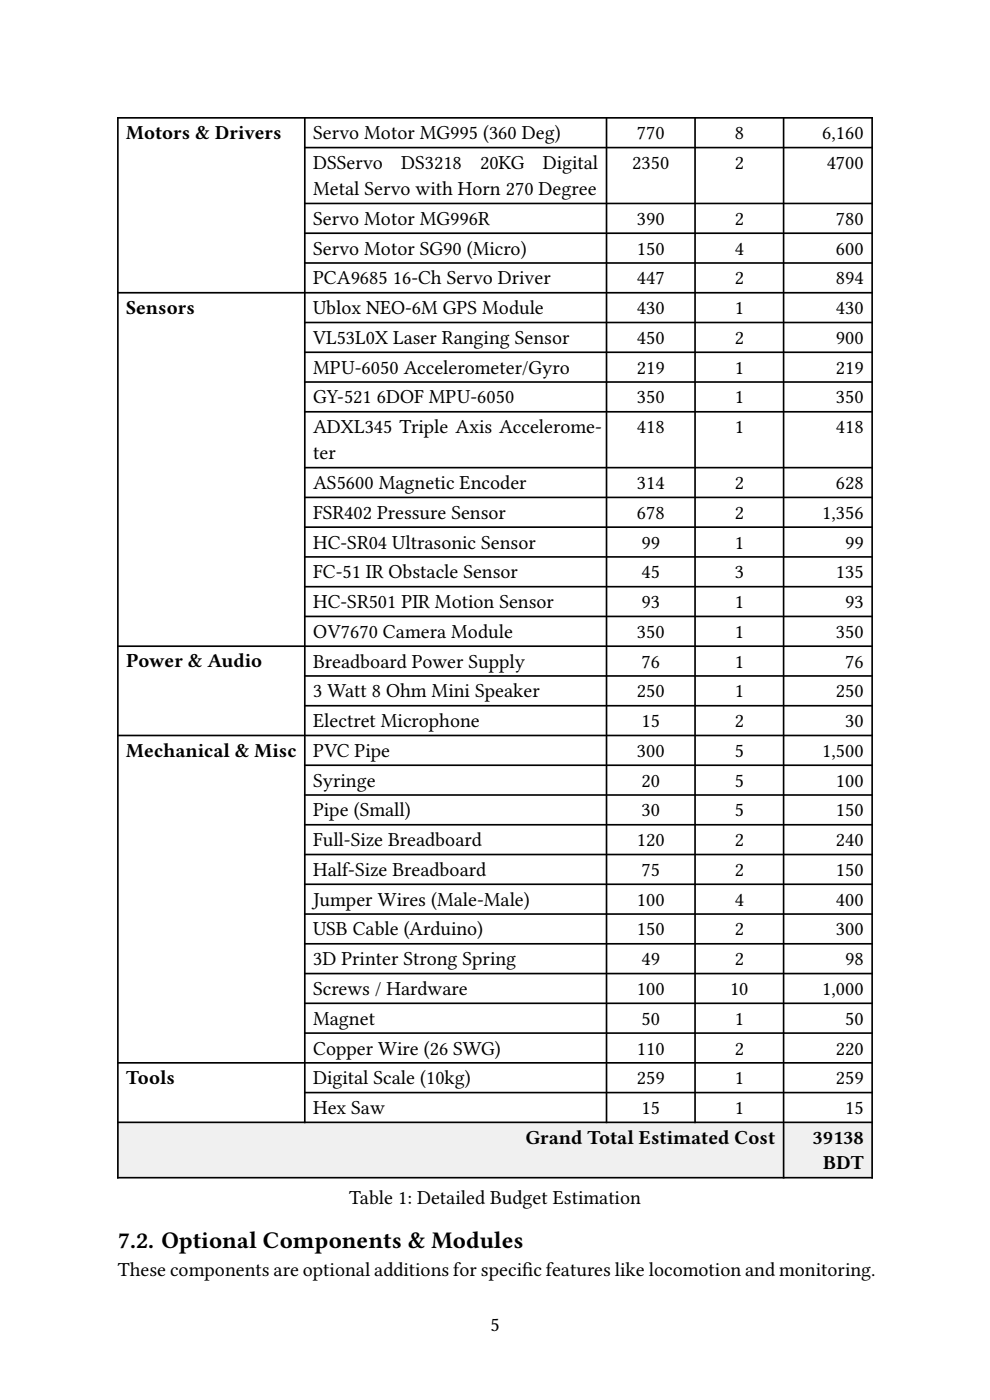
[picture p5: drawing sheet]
<svg xmlns="http://www.w3.org/2000/svg" width="210mm" height="297mm" viewBox="0 0 210 297" stroke-linecap="round" stroke-linejoin="round" font-family="sans-serif">
<defs><g id="words">
<text font-size="5.1" x="25" y="264.8">7.2. Optional Components &amp; Modules</text>
<g font-size="4.2">
<text x="26.8" y="29.5">Motors &amp; Drivers</text>
<text x="66.4" y="29.5">Servo Motor MG995 (360 Deg)</text>
<text x="135.1" y="29.5">770</text>
<text x="155.8" y="29.5">8</text>
<text x="174.4" y="29.5">6,160</text>
<text x="66.4" y="35.9">DSServo</text>
<text x="85.1" y="35.9">DS3218</text>
<text x="101.8" y="35.9">20KG</text>
<text x="115.1" y="35.9">Digital</text>
<text x="134.1" y="35.9">2350</text>
<text x="155.8" y="35.9">2</text>
<text x="175.4" y="35.9">4700</text>
<text x="66.4" y="41.4">Metal Servo with Horn 270 Degree</text>
<text x="66.4" y="47.7">Servo Motor MG996R</text>
<text x="135.1" y="47.7">390</text>
<text x="155.8" y="47.7">2</text>
<text x="177.3" y="47.7">780</text>
<text x="66.4" y="54">Servo Motor SG90 (Micro)</text>
<text x="135.1" y="54">150</text>
<text x="155.8" y="54">4</text>
<text x="177.3" y="54">600</text>
<text x="66.4" y="60.3">PCA9685 16-Ch Servo Driver</text>
<text x="135.1" y="60.3">447</text>
<text x="155.8" y="60.3">2</text>
<text x="177.3" y="60.3">894</text>
<text x="26.8" y="66.6">Sensors</text>
<text x="66.4" y="66.7">Ublox NEO-6M GPS Module</text>
<text x="135.1" y="66.7">430</text>
<text x="155.8" y="66.7">1</text>
<text x="177.3" y="66.7">430</text>
<text x="66.4" y="73">VL53L0X Laser Ranging Sensor</text>
<text x="135.1" y="73">450</text>
<text x="155.8" y="73">2</text>
<text x="177.3" y="73">900</text>
<text x="66.4" y="79.3">MPU-6050 Accelerometer/Gyro</text>
<text x="135.1" y="79.3">219</text>
<text x="155.8" y="79.3">1</text>
<text x="177.3" y="79.3">219</text>
<text x="66.4" y="85.6">GY-521 6DOF MPU-6050</text>
<text x="135.1" y="85.6">350</text>
<text x="155.8" y="85.6">1</text>
<text x="177.3" y="85.6">350</text>
<text x="66.4" y="91.9">ADXL345 Triple Axis Accelerome-</text>
<text x="135.1" y="91.9">418</text>
<text x="155.8" y="91.9">1</text>
<text x="177.3" y="91.9">418</text>
<text x="66.4" y="97.4">ter</text>
<text x="66.4" y="103.8">AS5600 Magnetic Encoder</text>
<text x="135.1" y="103.8">314</text>
<text x="155.8" y="103.8">2</text>
<text x="177.3" y="103.8">628</text>
<text x="66.4" y="110.1">FSR402 Pressure Sensor</text>
<text x="135.1" y="110.1">678</text>
<text x="155.8" y="110.1">2</text>
<text x="174.4" y="110.1">1,356</text>
<text x="66.4" y="116.4">HC-SR04 Ultrasonic Sensor</text>
<text x="136.1" y="116.4">99</text>
<text x="155.8" y="116.4">1</text>
<text x="179.3" y="116.4">99</text>
<text x="66.4" y="122.7">FC-51 IR Obstacle Sensor</text>
<text x="136.1" y="122.7">45</text>
<text x="155.8" y="122.7">3</text>
<text x="177.3" y="122.7">135</text>
<text x="66.4" y="129">HC-SR501 PIR Motion Sensor</text>
<text x="136.1" y="129">93</text>
<text x="155.8" y="129">1</text>
<text x="179.3" y="129">93</text>
<text x="66.4" y="135.3">OV7670 Camera Module</text>
<text x="135.1" y="135.3">350</text>
<text x="155.8" y="135.3">1</text>
<text x="177.3" y="135.3">350</text>
<text x="26.8" y="141.6">Power &amp; Audio</text>
<text x="66.4" y="141.6">Breadboard Power Supply</text>
<text x="136.1" y="141.6">76</text>
<text x="155.8" y="141.6">1</text>
<text x="179.3" y="141.6">76</text>
<text x="66.4" y="148">3 Watt 8 Ohm Mini Speaker</text>
<text x="135.1" y="148">250</text>
<text x="155.8" y="148">1</text>
<text x="177.3" y="148">250</text>
<text x="66.4" y="154.3">Electret Microphone</text>
<text x="136.1" y="154.3">15</text>
<text x="155.8" y="154.3">2</text>
<text x="179.3" y="154.3">30</text>
<text x="26.8" y="160.5">Mechanical &amp; Misc</text>
<text x="66.4" y="160.6">PVC Pipe</text>
<text x="135.1" y="160.6">300</text>
<text x="155.8" y="160.6">5</text>
<text x="174.4" y="160.6">1,500</text>
<text x="66.4" y="166.9">Syringe</text>
<text x="136.1" y="166.9">20</text>
<text x="155.8" y="166.9">5</text>
<text x="177.3" y="166.9">100</text>
<text x="66.4" y="173.2">Pipe (Small)</text>
<text x="136.1" y="173.2">30</text>
<text x="155.8" y="173.2">5</text>
<text x="177.3" y="173.2">150</text>
<text x="66.4" y="179.5">Full-Size Breadboard</text>
<text x="135.1" y="179.5">120</text>
<text x="155.8" y="179.5">2</text>
<text x="177.3" y="179.5">240</text>
<text x="66.4" y="185.8">Half-Size Breadboard</text>
<text x="136.1" y="185.8">75</text>
<text x="155.8" y="185.8">2</text>
<text x="177.3" y="185.8">150</text>
<text x="66.4" y="192.1">Jumper Wires (Male-Male)</text>
<text x="135.1" y="192.1">100</text>
<text x="155.8" y="192.1">4</text>
<text x="177.3" y="192.1">400</text>
<text x="66.4" y="198.5">USB Cable (Arduino)</text>
<text x="135.1" y="198.5">150</text>
<text x="155.8" y="198.5">2</text>
<text x="177.3" y="198.5">300</text>
<text x="66.4" y="204.8">3D Printer Strong Spring</text>
<text x="136.1" y="204.8">49</text>
<text x="155.8" y="204.8">2</text>
<text x="179.3" y="204.8">98</text>
<text x="66.4" y="211.1">Screws / Hardware</text>
<text x="135.1" y="211.1">100</text>
<text x="154.9" y="211.1">10</text>
<text x="174.4" y="211.1">1,000</text>
<text x="66.4" y="217.4">Magnet</text>
<text x="136.1" y="217.4">50</text>
<text x="155.8" y="217.4">1</text>
<text x="179.3" y="217.4">50</text>
<text x="66.4" y="223.7">Copper Wire (26 SWG)</text>
<text x="135.1" y="223.7">110</text>
<text x="155.8" y="223.7">2</text>
<text x="177.3" y="223.7">220</text>
<text x="26.8" y="230">Tools</text>
<text x="66.4" y="230">Digital Scale (10kg)</text>
<text x="135.1" y="230">259</text>
<text x="155.8" y="230">1</text>
<text x="177.3" y="230">259</text>
<text x="66.4" y="236.3">Hex Saw</text>
<text x="136.1" y="236.3">15</text>
<text x="155.8" y="236.3">1</text>
<text x="179.3" y="236.3">15</text>
<text x="111.5" y="242.6">Grand Total Estimated Cost</text>
<text x="172.4" y="242.6">39138</text>
<text x="174.6" y="248.1">BDT</text>
<text x="74" y="255.4">Table 1: Detailed Budget Estimation</text>
<text x="25" y="270.7">These components are optional additions for specif</text>
<text x="110.8" y="270.7">ic features like locomotion and monitoring.</text>
<text x="104" y="282.3">5</text>
</g>
</g></defs>
<path d="M25 238.1h141.2v11.7h-141.2z" fill="#f0f0f0"/>
<g fill="#fff">
<path d="M64.7 25h64v6.3h-64z"/>
<path d="M64.7 31.3h64v11.9h-64z"/>
<path d="M64.7 43.2h64v6.3h-64z"/>
<path d="M64.7 49.5h64v6.3h-64z"/>
<path d="M64.7 55.8h64v6.3h-64z"/>
<path d="M64.7 62.1h64v6.3h-64z"/>
<path d="M64.7 68.4h64v6.3h-64z"/>
<path d="M64.7 74.7h64v6.3h-64z"/>
<path d="M64.7 81h64v6.4h-64z"/>
<path d="M64.7 87.4h64v11.8h-64z"/>
<path d="M64.7 99.2h64v6.3h-64z"/>
<path d="M64.7 105.5h64v6.3h-64z"/>
<path d="M64.7 111.8h64v6.3h-64z"/>
<path d="M64.7 118.1h64v6.4h-64z"/>
<path d="M64.7 124.5h64v6.3h-64z"/>
<path d="M64.7 130.8h64v6.3h-64z"/>
<path d="M64.7 137.1h64v6.3h-64z"/>
<path d="M64.7 143.4h64v6.3h-64z"/>
<path d="M64.7 149.7h64v6.3h-64z"/>
<path d="M64.7 156h64v6.3h-64z"/>
<path d="M64.7 162.3h64v6.4h-64z"/>
<path d="M64.7 168.7h64v6.3h-64z"/>
<path d="M64.7 175h64v6.3h-64z"/>
<path d="M64.7 181.3h64v6.3h-64z"/>
<path d="M64.7 187.6h64v6.3h-64z"/>
<path d="M64.7 193.9h64v6.3h-64z"/>
<path d="M64.7 200.2h64v6.3h-64z"/>
<path d="M64.7 206.5h64v6.3h-64z"/>
<path d="M64.7 212.8h64v6.4h-64z"/>
<path d="M64.7 219.2h64v6.3h-64z"/>
<path d="M64.7 225.5h64v6.3h-64z"/>
<path d="M64.7 231.8h64v6.3h-64z"/>
<path d="M128.7 25h18.7v6.3h-18.7z"/>
<path d="M128.7 31.3h18.7v11.9h-18.7z"/>
<path d="M128.7 43.2h18.7v6.3h-18.7z"/>
<path d="M128.7 49.5h18.7v6.3h-18.7z"/>
<path d="M128.7 55.8h18.7v6.3h-18.7z"/>
<path d="M128.7 62.1h18.7v6.3h-18.7z"/>
<path d="M128.7 68.4h18.7v6.3h-18.7z"/>
<path d="M128.7 74.7h18.7v6.3h-18.7z"/>
<path d="M128.7 81h18.7v6.4h-18.7z"/>
<path d="M128.7 87.4h18.7v11.8h-18.7z"/>
<path d="M128.7 99.2h18.7v6.3h-18.7z"/>
<path d="M128.7 105.5h18.7v6.3h-18.7z"/>
<path d="M128.7 111.8h18.7v6.3h-18.7z"/>
<path d="M128.7 118.1h18.7v6.4h-18.7z"/>
<path d="M128.7 124.5h18.7v6.3h-18.7z"/>
<path d="M128.7 130.8h18.7v6.3h-18.7z"/>
<path d="M128.7 137.1h18.7v6.3h-18.7z"/>
<path d="M128.7 143.4h18.7v6.3h-18.7z"/>
<path d="M128.7 149.7h18.7v6.3h-18.7z"/>
<path d="M128.7 156h18.7v6.3h-18.7z"/>
<path d="M128.7 162.3h18.7v6.4h-18.7z"/>
<path d="M128.7 168.7h18.7v6.3h-18.7z"/>
<path d="M128.7 175h18.7v6.3h-18.7z"/>
<path d="M128.7 181.3h18.7v6.3h-18.7z"/>
<path d="M128.7 187.6h18.7v6.3h-18.7z"/>
<path d="M128.7 193.9h18.7v6.3h-18.7z"/>
<path d="M128.7 200.2h18.7v6.3h-18.7z"/>
<path d="M128.7 206.5h18.7v6.3h-18.7z"/>
<path d="M128.7 212.8h18.7v6.4h-18.7z"/>
<path d="M128.7 219.2h18.7v6.3h-18.7z"/>
<path d="M128.7 225.5h18.7v6.3h-18.7z"/>
<path d="M128.7 231.8h18.7v6.3h-18.7z"/>
<path d="M147.4 25h18.8v6.3h-18.8z"/>
<path d="M147.4 31.3h18.8v11.9h-18.8z"/>
<path d="M147.4 43.2h18.8v6.3h-18.8z"/>
<path d="M147.4 49.5h18.8v6.3h-18.8z"/>
<path d="M147.4 55.8h18.8v6.3h-18.8z"/>
<path d="M147.4 62.1h18.8v6.3h-18.8z"/>
<path d="M147.4 68.4h18.8v6.3h-18.8z"/>
<path d="M147.4 74.7h18.8v6.3h-18.8z"/>
<path d="M147.4 81h18.8v6.4h-18.8z"/>
<path d="M147.4 87.4h18.8v11.8h-18.8z"/>
<path d="M147.4 99.2h18.8v6.3h-18.8z"/>
<path d="M147.4 105.5h18.8v6.3h-18.8z"/>
<path d="M147.4 111.8h18.8v6.3h-18.8z"/>
<path d="M147.4 118.1h18.8v6.4h-18.8z"/>
<path d="M147.4 124.5h18.8v6.3h-18.8z"/>
<path d="M147.4 130.8h18.8v6.3h-18.8z"/>
<path d="M147.4 137.1h18.8v6.3h-18.8z"/>
<path d="M147.4 143.4h18.8v6.3h-18.8z"/>
<path d="M147.4 149.7h18.8v6.3h-18.8z"/>
<path d="M147.4 156h18.8v6.3h-18.8z"/>
<path d="M147.4 162.3h18.8v6.4h-18.8z"/>
<path d="M147.4 168.7h18.8v6.3h-18.8z"/>
<path d="M147.4 175h18.8v6.3h-18.8z"/>
<path d="M147.4 181.3h18.8v6.3h-18.8z"/>
<path d="M147.4 187.6h18.8v6.3h-18.8z"/>
<path d="M147.4 193.9h18.8v6.3h-18.8z"/>
<path d="M147.4 200.2h18.8v6.3h-18.8z"/>
<path d="M147.4 206.5h18.8v6.3h-18.8z"/>
<path d="M147.4 212.8h18.8v6.4h-18.8z"/>
<path d="M147.4 219.2h18.8v6.3h-18.8z"/>
<path d="M147.4 225.5h18.8v6.3h-18.8z"/>
<path d="M147.4 231.8h18.8v6.3h-18.8z"/>
<path d="M166.2 25h18.8v6.3h-18.8z"/>
<path d="M166.2 31.3h18.8v11.9h-18.8z"/>
<path d="M166.2 43.2h18.8v6.3h-18.8z"/>
<path d="M166.2 49.5h18.8v6.3h-18.8z"/>
<path d="M166.2 55.8h18.8v6.3h-18.8z"/>
<path d="M166.2 62.1h18.8v6.3h-18.8z"/>
<path d="M166.2 68.4h18.8v6.3h-18.8z"/>
<path d="M166.2 74.7h18.8v6.3h-18.8z"/>
<path d="M166.2 81h18.8v6.4h-18.8z"/>
<path d="M166.2 87.4h18.8v11.8h-18.8z"/>
<path d="M166.2 99.2h18.8v6.3h-18.8z"/>
<path d="M166.2 105.5h18.8v6.3h-18.8z"/>
<path d="M166.2 111.8h18.8v6.3h-18.8z"/>
<path d="M166.2 118.1h18.8v6.4h-18.8z"/>
<path d="M166.2 124.5h18.8v6.3h-18.8z"/>
<path d="M166.2 130.8h18.8v6.3h-18.8z"/>
<path d="M166.2 137.1h18.8v6.3h-18.8z"/>
<path d="M166.2 143.4h18.8v6.3h-18.8z"/>
<path d="M166.2 149.7h18.8v6.3h-18.8z"/>
<path d="M166.2 156h18.8v6.3h-18.8z"/>
<path d="M166.2 162.3h18.8v6.4h-18.8z"/>
<path d="M166.2 168.7h18.8v6.3h-18.8z"/>
<path d="M166.2 175h18.8v6.3h-18.8z"/>
<path d="M166.2 181.3h18.8v6.3h-18.8z"/>
<path d="M166.2 187.6h18.8v6.3h-18.8z"/>
<path d="M166.2 193.9h18.8v6.3h-18.8z"/>
<path d="M166.2 200.2h18.8v6.3h-18.8z"/>
<path d="M166.2 206.5h18.8v6.3h-18.8z"/>
<path d="M166.2 212.8h18.8v6.4h-18.8z"/>
<path d="M166.2 219.2h18.8v6.3h-18.8z"/>
<path d="M166.2 225.5h18.8v6.3h-18.8z"/>
<path d="M166.2 231.8h18.8v6.3h-18.8z"/>
</g>
<path d="M166.2 238.1h18.8v11.7h-18.8z" fill="#f0f0f0"/>
<g fill="none" stroke="#000" stroke-width=".35">
<path d="M24.8 25h160.4M25 24.8v225.2M64.5 31.3h120.7M64.7 24.8v213.5M128.7 24.8v213.5M147.4 24.8v213.5M166.2 24.8v225.2M185 24.8v225.2M64.5 43.2h120.7M64.5 49.5h120.7M64.5 55.8h120.7M24.8 62.1h160.4"/>
<path d="M64.5 68.4h120.7M64.5 74.7h120.7M64.5 81h120.7M64.5 87.4h120.7M64.5 99.2h120.7M64.5 105.5h120.7M64.5 111.8h120.7M64.5 118.1h120.7M24.8 137.1h160.4M64.5 124.5h120.7M64.5 130.8h120.7M24.8 156h160.4"/>
<path d="M64.5 143.4h120.7M64.5 149.7h120.7M64.5 162.3h120.7M64.5 168.7h120.7M64.5 175h120.7M64.5 181.3h120.7M64.5 187.6h120.7M64.5 193.9h120.7M64.5 200.2h120.7M64.5 206.5h120.7M64.5 212.8h120.7M64.5 219.2h120.7"/>
<path d="M24.8 225.5h160.4M24.8 238.1h160.4M64.5 231.8h120.7M24.8 249.8h160.4"/>
</g>
<use href="#words"/>
</svg>
